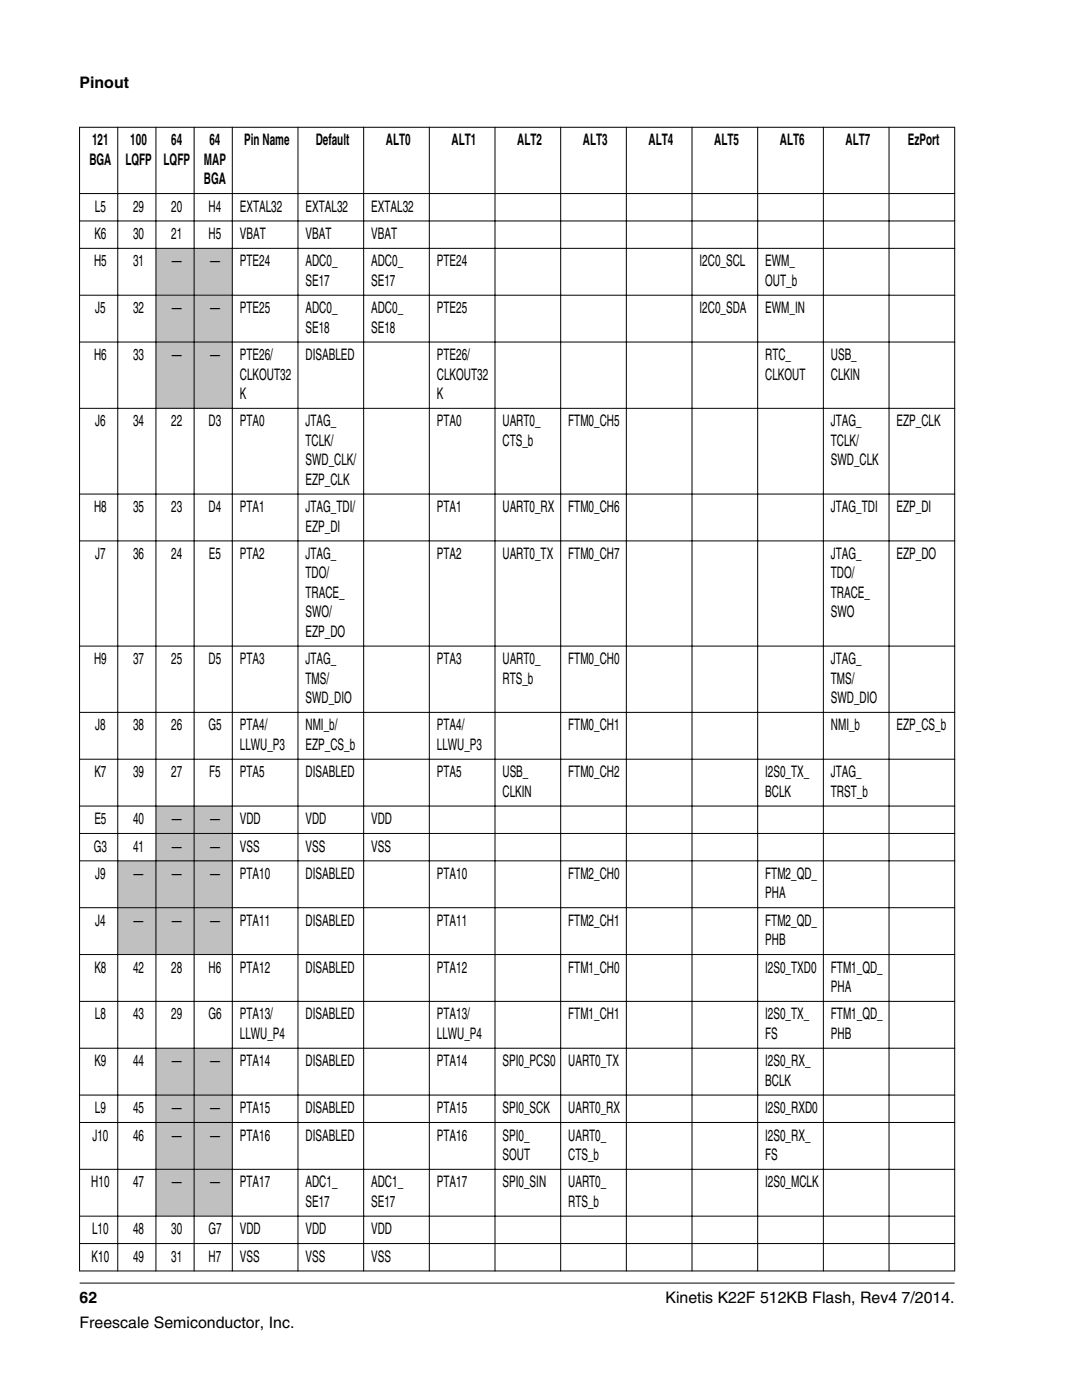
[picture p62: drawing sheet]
<svg xmlns="http://www.w3.org/2000/svg" width="216mm" height="279mm" viewBox="0 0 216 279" stroke-linecap="round" stroke-linejoin="round" font-family="sans-serif">
<defs><g id="words">
<g font-size="3.2">
<text x="15.9" y="17.5">Pinout</text>
<text x="18.4" y="29">121</text>
<text x="26" y="29">100</text>
<text x="34.2" y="29">64</text>
<text x="41.8" y="29">64</text>
<text x="48.7" y="29">Pin Name</text>
<text x="63" y="29">Default</text>
<text x="77" y="29">ALT0</text>
<text x="90.1" y="29">ALT1</text>
<text x="103.2" y="29">ALT2</text>
<text x="116.3" y="29">ALT3</text>
<text x="129.4" y="29">ALT4</text>
<text x="142.5" y="29">ALT5</text>
<text x="155.6" y="29">ALT6</text>
<text x="168.7" y="29">ALT7</text>
<text x="181.2" y="29">EzPort</text>
<text x="17.8" y="32.9">BGA</text>
<text x="25" y="32.9">LQFP</text>
<text x="32.6" y="32.9">LQFP</text>
<text x="40.7" y="32.9">MAP</text>
<text x="40.7" y="36.8">BGA</text>
<text x="18.8" y="47.7">K6</text>
<text x="18.9" y="42.2">L5</text>
<text x="26.6" y="42.2">29</text>
<text x="26.6" y="47.7">30</text>
<text x="34.2" y="42.2">20</text>
<text x="34.2" y="47.7">21</text>
<text x="41.6" y="42.2">H4</text>
<text x="41.6" y="47.7">H5</text>
<text x="47.9" y="42.2">EXTAL32</text>
<text x="47.9" y="47.7">VBAT</text>
<text x="61" y="42.2">EXTAL32</text>
<text x="61" y="47.7">VBAT</text>
<text x="74.1" y="42.2">EXTAL32</text>
<text x="74.1" y="47.7">VBAT</text>
<text x="18.8" y="53.2">H5</text>
<text x="26.6" y="53.2">31</text>
<text x="34.3" y="53.2">—</text>
<text x="41.9" y="53.2">—</text>
<text x="47.9" y="53.2">PTE24</text>
<text x="61" y="53.2">ADC0_</text>
<text x="74.1" y="53.2">ADC0_</text>
<text x="87.2" y="53.2">PTE24</text>
<text x="139.6" y="53.2">I2C0_SCL</text>
<text x="152.7" y="53.2">EWM_</text>
<text x="61" y="57.1">SE17</text>
<text x="74.1" y="57.1">SE17</text>
<text x="152.7" y="57.1">OUT_b</text>
<text x="19" y="62.5">J5</text>
<text x="26.6" y="62.5">32</text>
<text x="34.3" y="62.5">—</text>
<text x="41.9" y="62.5">—</text>
<text x="47.9" y="62.5">PTE25</text>
<text x="61" y="62.5">ADC0_</text>
<text x="74.1" y="62.5">ADC0_</text>
<text x="87.2" y="62.5">PTE25</text>
<text x="139.6" y="62.5">I2C0_SDA</text>
<text x="152.7" y="62.5">EWM_IN</text>
<text x="18.8" y="71.9">H6</text>
<text x="26.6" y="71.9">33</text>
<text x="34.3" y="71.9">—</text>
<text x="41.9" y="71.9">—</text>
<text x="47.9" y="71.9">PTE26/</text>
<text x="61" y="66.4">SE18</text>
<text x="61" y="71.9">DISABLED</text>
<text x="74.1" y="66.4">SE18</text>
<text x="87.2" y="71.9">PTE26/</text>
<text x="152.7" y="71.9">RTC_</text>
<text x="165.8" y="71.9">USB_</text>
<text x="47.9" y="75.8">CLKOUT32</text>
<text x="87.2" y="75.8">CLKOUT32</text>
<text x="152.7" y="75.8">CLKOUT</text>
<text x="165.8" y="75.8">CLKIN</text>
<text x="47.9" y="79.6">K</text>
<text x="87.2" y="79.6">K</text>
<text x="19" y="85.1">J6</text>
<text x="26.6" y="85.1">34</text>
<text x="34.2" y="85.1">22</text>
<text x="41.6" y="85.1">D3</text>
<text x="47.9" y="85.1">PTA0</text>
<text x="61" y="85.1">JTAG_</text>
<text x="61" y="89">TCLK/</text>
<text x="87.2" y="85.1">PTA0</text>
<text x="100.3" y="85.1">UART0_</text>
<text x="100.3" y="89">CTS_b</text>
<text x="113.4" y="85.1">FTM0_CH5</text>
<text x="165.8" y="85.1">JTAG_</text>
<text x="165.8" y="89">TCLK/</text>
<text x="178.9" y="85.1">EZP_CLK</text>
<text x="61" y="92.9">SWD_CLK/</text>
<text x="165.8" y="92.9">SWD_CLK</text>
<text x="61" y="96.7">EZP_CLK</text>
<text x="18.8" y="102.2">H8</text>
<text x="26.6" y="102.2">35</text>
<text x="34.2" y="102.2">23</text>
<text x="41.6" y="102.2">D4</text>
<text x="47.9" y="102.2">PTA1</text>
<text x="61" y="102.2">JTAG_TDI/</text>
<text x="61" y="106.1">EZP_DI</text>
<text x="87.2" y="102.2">PTA1</text>
<text x="100.3" y="102.2">UART0_RX</text>
<text x="113.4" y="102.2">FTM0_CH6</text>
<text x="165.8" y="102.2">JTAG_TDI</text>
<text x="178.9" y="102.2">EZP_DI</text>
<text x="19" y="111.6">J7</text>
<text x="26.6" y="111.6">36</text>
<text x="34.2" y="111.6">24</text>
<text x="41.7" y="111.6">E5</text>
<text x="47.9" y="111.6">PTA2</text>
<text x="61" y="111.6">JTAG_</text>
<text x="87.2" y="111.6">PTA2</text>
<text x="100.3" y="111.6">UART0_TX</text>
<text x="113.4" y="111.6">FTM0_CH7</text>
<text x="165.8" y="111.6">JTAG_</text>
<text x="178.9" y="111.6">EZP_DO</text>
<text x="61" y="115.4">TDO/</text>
<text x="61" y="119.3">TRACE_</text>
<text x="165.8" y="115.4">TDO/</text>
<text x="165.8" y="119.3">TRACE_</text>
<text x="61" y="123.2">SWO/</text>
<text x="165.8" y="123.2">SWO</text>
<text x="61" y="127.1">EZP_DO</text>
<text x="18.8" y="132.5">H9</text>
<text x="26.6" y="132.5">37</text>
<text x="34.2" y="132.5">25</text>
<text x="41.6" y="132.5">D5</text>
<text x="47.9" y="132.5">PTA3</text>
<text x="61" y="132.5">JTAG_</text>
<text x="61" y="136.4">TMS/</text>
<text x="87.2" y="132.5">PTA3</text>
<text x="100.3" y="132.5">UART0_</text>
<text x="100.3" y="136.4">RTS_b</text>
<text x="113.4" y="132.5">FTM0_CH0</text>
<text x="165.8" y="132.5">JTAG_</text>
<text x="165.8" y="136.4">TMS/</text>
<text x="61" y="140.3">SWD_DIO</text>
<text x="165.8" y="140.3">SWD_DIO</text>
<text x="19" y="145.8">J8</text>
<text x="26.6" y="145.8">38</text>
<text x="34.2" y="145.8">26</text>
<text x="41.6" y="145.8">G5</text>
<text x="47.9" y="145.8">PTA4/</text>
<text x="47.9" y="149.7">LLWU_P3</text>
<text x="61" y="145.8">NMI_b/</text>
<text x="61" y="149.7">EZP_CS_b</text>
<text x="87.2" y="145.8">PTA4/</text>
<text x="87.2" y="149.7">LLWU_P3</text>
<text x="113.4" y="145.8">FTM0_CH1</text>
<text x="165.8" y="145.8">NMI_b</text>
<text x="178.9" y="145.8">EZP_CS_b</text>
<text x="18.8" y="155.1">K7</text>
<text x="26.6" y="155.1">39</text>
<text x="34.2" y="155.1">27</text>
<text x="41.7" y="155.1">F5</text>
<text x="47.9" y="155.1">PTA5</text>
<text x="61" y="155.1">DISABLED</text>
<text x="87.2" y="155.1">PTA5</text>
<text x="100.3" y="155.1">USB_</text>
<text x="113.4" y="155.1">FTM0_CH2</text>
<text x="152.7" y="155.1">I2S0_TX_</text>
<text x="165.8" y="155.1">JTAG_</text>
<text x="100.3" y="159">CLKIN</text>
<text x="152.7" y="159">BCLK</text>
<text x="165.8" y="159">TRST_b</text>
<text x="18.8" y="164.5">E5</text>
<text x="26.6" y="164.5">40</text>
<text x="34.3" y="164.5">—</text>
<text x="41.9" y="164.5">—</text>
<text x="47.9" y="164.5">VDD</text>
<text x="61" y="164.5">VDD</text>
<text x="74.1" y="164.5">VDD</text>
<text x="18.7" y="169.9">G3</text>
<text x="26.6" y="169.9">41</text>
<text x="34.3" y="169.9">—</text>
<text x="41.9" y="169.9">—</text>
<text x="47.9" y="169.9">VSS</text>
<text x="61" y="169.9">VSS</text>
<text x="74.1" y="169.9">VSS</text>
<text x="19" y="175.4">J9</text>
<text x="26.7" y="175.4">—</text>
<text x="34.3" y="175.4">—</text>
<text x="41.9" y="175.4">—</text>
<text x="47.9" y="175.4">PTA10</text>
<text x="61" y="175.4">DISABLED</text>
<text x="87.2" y="175.4">PTA10</text>
<text x="113.4" y="175.4">FTM2_CH0</text>
<text x="152.7" y="175.4">FTM2_QD_</text>
<text x="152.7" y="179.3">PHA</text>
<text x="19" y="184.8">J4</text>
<text x="26.7" y="184.8">—</text>
<text x="34.3" y="184.8">—</text>
<text x="41.9" y="184.8">—</text>
<text x="47.9" y="184.8">PTA11</text>
<text x="61" y="184.8">DISABLED</text>
<text x="87.2" y="184.8">PTA11</text>
<text x="113.4" y="184.8">FTM2_CH1</text>
<text x="152.7" y="184.8">FTM2_QD_</text>
<text x="152.7" y="188.6">PHB</text>
<text x="18.8" y="194.1">K8</text>
<text x="26.6" y="194.1">42</text>
<text x="34.2" y="194.1">28</text>
<text x="41.6" y="194.1">H6</text>
<text x="47.9" y="194.1">PTA12</text>
<text x="61" y="194.1">DISABLED</text>
<text x="87.2" y="194.1">PTA12</text>
<text x="113.4" y="194.1">FTM1_CH0</text>
<text x="152.7" y="194.1">I2S0_TXD0</text>
<text x="165.8" y="194.1">FTM1_QD_</text>
<text x="165.8" y="198">PHA</text>
<text x="18.9" y="203.5">L8</text>
<text x="26.6" y="203.5">43</text>
<text x="34.2" y="203.5">29</text>
<text x="41.6" y="203.5">G6</text>
<text x="47.9" y="203.5">PTA13/</text>
<text x="61" y="203.5">DISABLED</text>
<text x="87.2" y="203.5">PTA13/</text>
<text x="113.4" y="203.5">FTM1_CH1</text>
<text x="152.7" y="203.5">I2S0_TX_</text>
<text x="165.8" y="203.5">FTM1_QD_</text>
<text x="47.9" y="207.3">LLWU_P4</text>
<text x="87.2" y="207.3">LLWU_P4</text>
<text x="152.7" y="207.3">FS</text>
<text x="165.8" y="207.3">PHB</text>
<text x="18.8" y="212.8">K9</text>
<text x="26.6" y="212.8">44</text>
<text x="34.3" y="212.8">—</text>
<text x="41.9" y="212.8">—</text>
<text x="47.9" y="212.8">PTA14</text>
<text x="61" y="212.8">DISABLED</text>
<text x="87.2" y="212.8">PTA14</text>
<text x="100.3" y="212.8">SPI0_PCS0</text>
<text x="113.4" y="212.8">UART0_TX</text>
<text x="152.7" y="212.8">I2S0_RX_</text>
<text x="152.7" y="216.7">BCLK</text>
<text x="18.4" y="227.6">J10</text>
<text x="18.9" y="222.2">L9</text>
<text x="26.6" y="222.2">45</text>
<text x="26.6" y="227.6">46</text>
<text x="34.3" y="222.2">—</text>
<text x="34.3" y="227.6">—</text>
<text x="41.9" y="222.2">—</text>
<text x="41.9" y="227.6">—</text>
<text x="47.9" y="222.2">PTA15</text>
<text x="47.9" y="227.6">PTA16</text>
<text x="61" y="222.2">DISABLED</text>
<text x="61" y="227.6">DISABLED</text>
<text x="87.2" y="222.2">PTA15</text>
<text x="87.2" y="227.6">PTA16</text>
<text x="100.3" y="222.2">SPI0_SCK</text>
<text x="100.3" y="227.6">SPI0_</text>
<text x="113.4" y="222.2">UART0_RX</text>
<text x="113.4" y="227.6">UART0_</text>
<text x="152.7" y="222.2">I2S0_RXD0</text>
<text x="152.7" y="227.6">I2S0_RX_</text>
<text x="100.3" y="231.5">SOUT</text>
<text x="113.4" y="231.5">CTS_b</text>
<text x="152.7" y="231.5">FS</text>
<text x="18.2" y="237">H10</text>
<text x="26.6" y="237">47</text>
<text x="34.3" y="237">—</text>
<text x="41.9" y="237">—</text>
<text x="47.9" y="237">PTA17</text>
<text x="61" y="237">ADC1_</text>
<text x="74.1" y="237">ADC1_</text>
<text x="87.2" y="237">PTA17</text>
<text x="100.3" y="237">SPI0_SIN</text>
<text x="113.4" y="237">UART0_</text>
<text x="152.7" y="237">I2S0_MCLK</text>
<text x="61" y="240.9">SE17</text>
<text x="74.1" y="240.9">SE17</text>
<text x="113.4" y="240.9">RTS_b</text>
<text x="18.3" y="251.8">K10</text>
<text x="18.4" y="246.3">L10</text>
<text x="26.6" y="246.3">48</text>
<text x="26.6" y="251.8">49</text>
<text x="34.2" y="246.3">30</text>
<text x="34.2" y="251.8">31</text>
<text x="41.6" y="246.3">G7</text>
<text x="41.6" y="251.8">H7</text>
<text x="47.9" y="246.3">VDD</text>
<text x="47.9" y="251.8">VSS</text>
<text x="61" y="246.3">VDD</text>
<text x="61" y="251.8">VSS</text>
<text x="74.1" y="246.3">VDD</text>
<text x="74.1" y="251.8">VSS</text>
<text x="15.9" y="260">62</text>
<text x="132.8" y="260">Kinetis K22F 512KB Flash, Rev4 7/2014.</text>
<text x="15.9" y="265">Freescale Semiconductor, Inc.</text>
</g>
</g></defs>
<g fill="#c0c0c0">
<path d="M31.2 49.7h7.4v9.1h-7.4z" fill-rule="evenodd"/>
<path d="M38.8 49.7h7.5v9.1h-7.5z" fill-rule="evenodd"/>
<path d="M31.2 59h7.4v9.2h-7.4z" fill-rule="evenodd"/>
<path d="M38.8 59h7.5v9.2h-7.5z" fill-rule="evenodd"/>
<path d="M31.2 68.4h7.4v13h-7.4z" fill-rule="evenodd"/>
<path d="M38.8 68.4h7.5v13h-7.5z" fill-rule="evenodd"/>
<path d="M31.2 161h7.4v5.2h-7.4z" fill-rule="evenodd"/>
<path d="M38.8 161h7.5v5.2h-7.5z" fill-rule="evenodd"/>
<path d="M31.2 166.4h7.4v5.3h-7.4z" fill-rule="evenodd"/>
<path d="M38.8 166.4h7.5v5.3h-7.5z" fill-rule="evenodd"/>
<path d="M23.6 171.9h7.4v9.2h-7.4z" fill-rule="evenodd"/>
<path d="M31.2 171.9h7.4v9.2h-7.4z" fill-rule="evenodd"/>
<path d="M38.8 171.9h7.5v9.2h-7.5z" fill-rule="evenodd"/>
<path d="M23.6 181.2h7.4v9.2h-7.4z" fill-rule="evenodd"/>
<path d="M31.2 181.2h7.4v9.2h-7.4z" fill-rule="evenodd"/>
<path d="M38.8 181.2h7.5v9.2h-7.5z" fill-rule="evenodd"/>
<path d="M31.2 209.3h7.4v9.2h-7.4z" fill-rule="evenodd"/>
<path d="M38.8 209.3h7.5v9.2h-7.5z" fill-rule="evenodd"/>
<path d="M31.2 218.6h7.4v5.3h-7.4z" fill-rule="evenodd"/>
<path d="M38.8 218.6h7.5v5.3h-7.5z" fill-rule="evenodd"/>
<path d="M31.2 224.1h7.4v9.2h-7.4z" fill-rule="evenodd"/>
<path d="M38.8 224.1h7.5v9.2h-7.5z" fill-rule="evenodd"/>
<path d="M31.2 233.5h7.4v9.1h-7.4z" fill-rule="evenodd"/>
<path d="M38.8 233.5h7.5v9.1h-7.5z" fill-rule="evenodd"/>
</g>
<g fill="none" stroke="#000" stroke-width=".2">
<path d="M15.8 25.4h174.8M15.8 38.6h174.8M15.9 25.3v228.4M23.5 25.3v228.4M31.1 25.3v228.4M38.7 25.3v228.4M46.4 25.3v228.4M59.5 25.3v228.4M72.6 25.3v228.4M85.7 25.3v228.4M98.8 25.3v228.4M111.9 25.3v228.4"/>
<path d="M125 25.3v228.4M138.1 25.3v228.4M151.2 25.3v228.4M164.3 25.3v228.4M177.4 25.3v228.4M190.5 25.3v228.4M15.8 44.1h174.8M15.8 49.6h174.8M15.8 58.9h174.8M15.8 68.3h174.8M15.8 81.5h174.8M15.8 98.6h174.8"/>
<path d="M15.8 108h174.8M15.8 128.9h174.8M15.8 142.2h174.8M15.8 151.5h174.8M15.8 160.9h174.8M15.8 166.3h174.8M15.8 171.8h174.8M15.8 181.2h174.8M15.8 190.5h174.8M15.8 199.8h174.8M15.8 209.2h174.8M15.8 218.5h174.8"/>
<path d="M15.8 224h174.8M15.8 233.4h174.8M15.8 242.7h174.8M15.8 248.2h174.8M15.8 253.6h174.8M15.9 256.1h174.6"/>
</g>
<use href="#words"/>
</svg>
